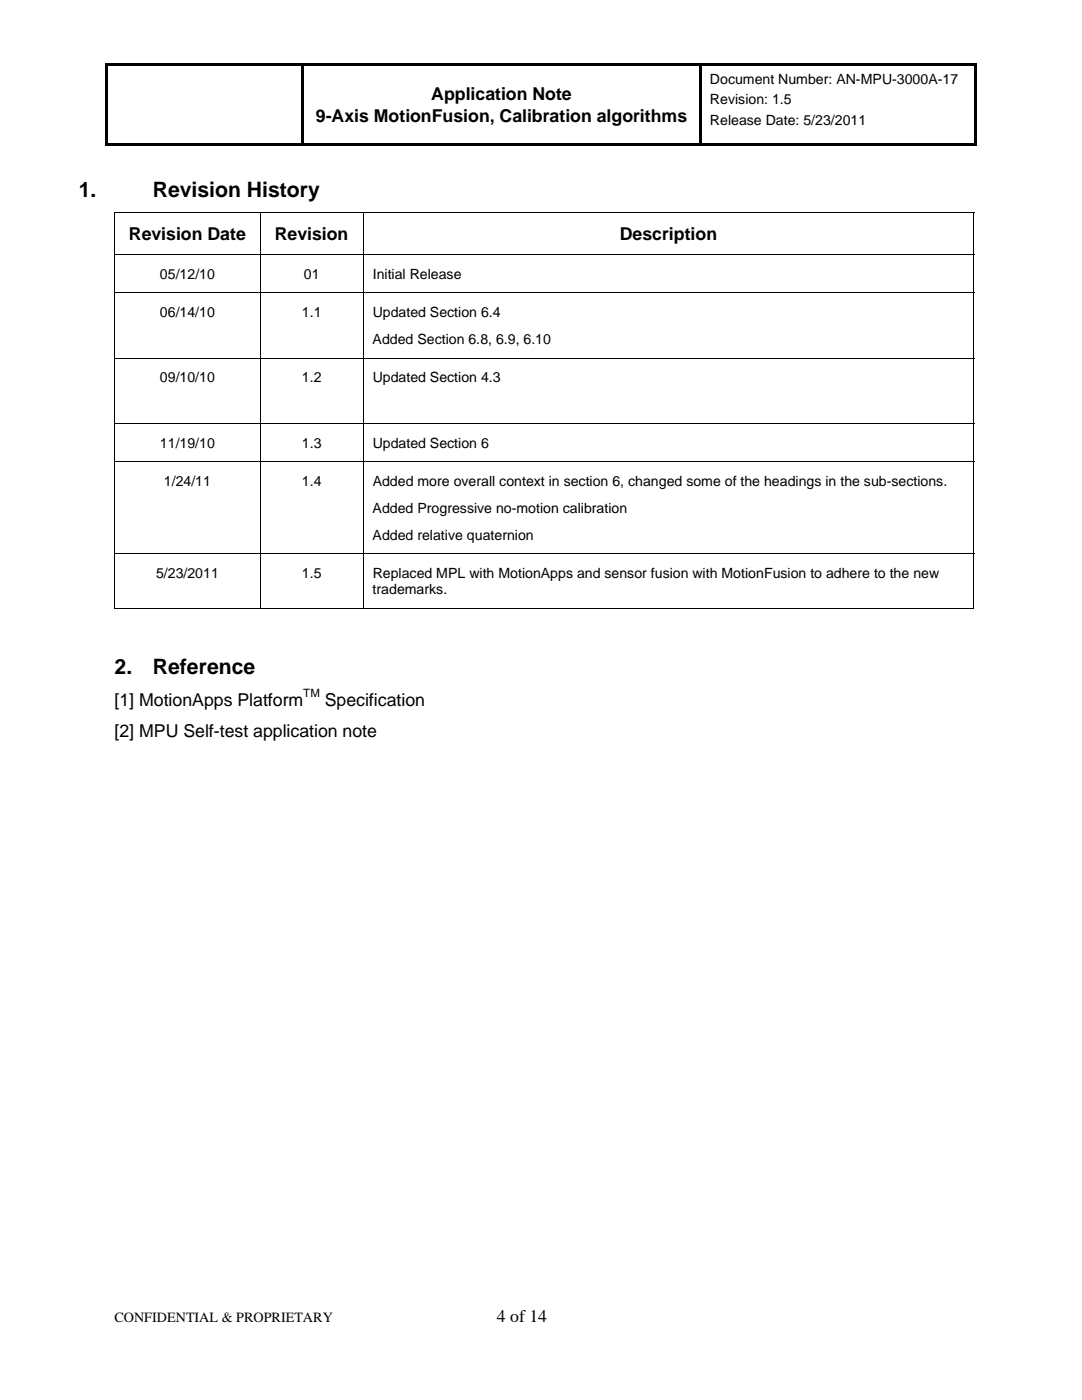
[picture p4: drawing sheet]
<svg xmlns="http://www.w3.org/2000/svg" width="216mm" height="279mm" viewBox="0 0 216 279" stroke-linecap="round" stroke-linejoin="round" font-family="sans-serif">
<defs><g id="words">
<g font-size="4.2">
<text x="15.7" y="39.2">1.</text>
<text x="30.5" y="39.2">Revision History</text>
<text x="22.9" y="134.6">2.</text>
<text x="30.5" y="134.6">Reference</text>
</g>
<g font-size="3.5">
<text x="86.1" y="19.9">Application Note</text>
<text x="63" y="24.4">9-Axis MotionFusion, Calibration algorithms</text>
<text x="25.7" y="47.8">Revision Date</text>
<text x="54.8" y="47.8">Revision</text>
<text x="123.7" y="47.8">Description</text>
<text x="22.9" y="140.9">[1] MotionApps Platform</text>
<text x="64.8" y="140.9">Specification</text>
<text x="22.9" y="147">[2] MPU Self-test application note</text>
<text x="99.2" y="263.8">4 of 14</text>
</g>
<g font-size="2.8">
<text x="141.7" y="16.7">Document Number: AN-MPU-3000A-17</text>
<text x="141.7" y="20.8">Revision: 1.5</text>
<text x="141.7" y="24.9">Release Date: 5/23/2011</text>
<text x="31.9" y="55.6">05/12/10</text>
<text x="60.7" y="55.6">01</text>
<text x="74.4" y="55.6">Initial Release</text>
<text x="31.9" y="63.3">06/14/10</text>
<text x="60.2" y="63.3">1.1</text>
<text x="74.4" y="63.3">Updated Section 6.4</text>
<text x="74.4" y="68.6">Added Section 6.8, 6.9, 6.10</text>
<text x="31.9" y="76.3">09/10/10</text>
<text x="60.2" y="76.3">1.2</text>
<text x="74.4" y="76.3">Updated Section 4.3</text>
<text x="31.9" y="89.3">11/19/10</text>
<text x="60.2" y="89.3">1.3</text>
<text x="74.4" y="89.3">Updated Section 6</text>
<text x="32.7" y="97">1/24/11</text>
<text x="60.2" y="97">1.4</text>
<text x="74.4" y="97">Added more overall context in section 6, changed some of the headings in the sub-sections.</text>
<text x="74.4" y="102.3">Added Progressive no-motion calibration</text>
<text x="74.4" y="107.7">Added relative quaternion</text>
<text x="31.1" y="115.3">5/23/2011</text>
<text x="60.2" y="115.3">1.5</text>
<text x="74.4" y="118.6">trademarks.</text>
<text x="74.4" y="115.3">Replaced MPL with MotionApps and sensor fusion with MotionFusion to adhere to the new</text>
<text x="22.9" y="263.8">CONFIDENTIAL &amp; PROPRIETARY</text>
</g>
<text font-size="2.3" x="60.5" y="139.1">TM</text>
</g></defs>
<g fill="#000">
<path d="M21 12.7h.5v.5h-.5zM21 12.7h173.9v.5h-173.9zM194.4 12.7h.5v.5h-.5zM21 13.2h.5v15.9h-.5zM21 28.6h39.1v.5h-39.1zM60.1 13.2h.5v15.9h-.5zM60.6 28.6h78.9v.5h-78.9zM139.5 13.2h.5v15.9h-.5zM140 28.6h54.4v.5h-54.4zM194.4 13.2h.5v15.9h-.5zM194.4 28.6h.5v.5h-.5zM22.8 42.3h.1v.1h-.1z"/>
<path d="M194.2 42.3h.2v.1h-.2zM194.2 121.3h.2v.2h-.2z"/>
</g>
<g fill="none" stroke="#000" stroke-width=".2">
<path d="M22.8 42.4h171.6M22.8 50.8h171.6M22.8 58.5h171.6M22.9 42.4v8.3M22.9 50.9v7.5M22.9 58.5v12.9M52 42.4v8.3M52 50.9v7.5M52 58.5v12.9M72.5 42.4v8.3M72.5 50.9v7.5M72.5 58.5v12.9"/>
<path d="M194.3 42.4v8.3M194.3 50.9v7.5M194.3 58.5v12.9M22.8 71.5h171.6M22.9 71.6v12.8M52 71.6v12.8M72.5 71.6v12.8M194.3 71.6v12.8M22.8 84.5h171.6M22.8 92.2h171.6M22.9 84.6v7.5M22.9 92.2v18.2"/>
<path d="M52 84.6v7.5M52 92.2v18.2M72.5 84.6v7.5M72.5 92.2v18.2M194.3 84.6v7.5M194.3 92.2v18.2M22.8 110.5h171.6M22.9 110.6v10.9M52 110.6v10.9M72.5 110.6v10.9M194.3 110.6v10.9M22.8 121.4h29.1"/>
<path d="M52 121.4h20.4M72.5 121.4h121.7"/>
</g>
<use href="#words"/>
</svg>
